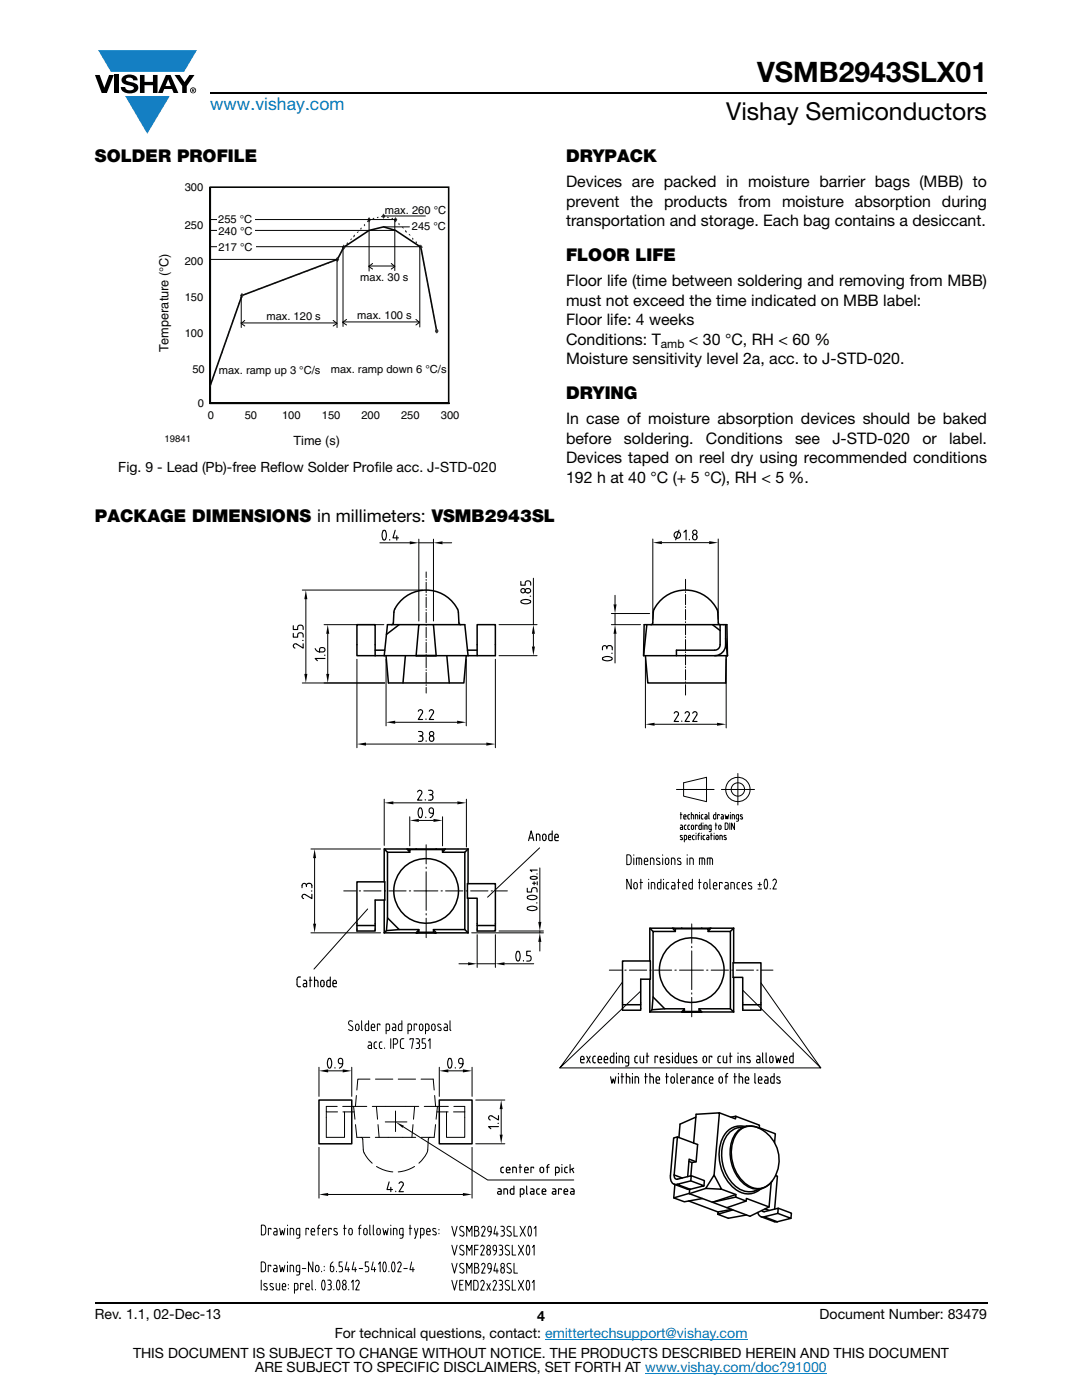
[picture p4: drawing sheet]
<svg xmlns="http://www.w3.org/2000/svg" width="216mm" height="279mm" viewBox="0 0 216 279" stroke-linecap="round" stroke-linejoin="round" font-family="sans-serif">
<defs><g id="words">
<text font-size="5.6" x="151.1" y="16.4">VSMB2943SLX01</text>
<text font-size="4.9" x="144.9" y="24">Vishay Semiconductors</text>
<text font-size="3.5" fill="#007ec4" x="42" y="21.9">www.vishay.com</text>
<g font-size="3.5">
<text x="18.9" y="32.3">SOLDER PROFILE</text>
<text x="112.9" y="32.3">DRYPACK</text>
<text x="112.9" y="52.1">FLOOR LIFE</text>
<text x="112.9" y="79.6">DRYING</text>
<text x="18.9" y="104.2">PACKAGE DIMENSIONS in millimeters: VSMB2943SL</text>
</g>
<g font-size="3.2">
<text x="112.9" y="37.4">Devices are packed in moisture barrier bags (MBB) to</text>
<text x="112.9" y="41.3">prevent the products from moisture absorption during</text>
<text x="112.9" y="45.2">transportation and storage. Each bag contains a desiccant.</text>
<text x="112.9" y="57.2">Floor life (time between soldering and removing from MBB)</text>
<text x="112.9" y="61">must not exceed the time indicated on MBB label:</text>
<text x="112.9" y="64.9">Floor life: 4 weeks</text>
<text x="112.9" y="68.8">Conditions: T</text>
<text x="137.5" y="68.8">&lt; 30 °C, RH &lt; 60 %</text>
<text x="112.9" y="72.7">Moisture sensitivity level 2a, acc. to J-STD-020.</text>
<text x="112.9" y="84.7">In case of moisture absorption devices should be baked</text>
<text x="112.9" y="88.6">before</text>
<text x="124.5" y="88.6">soldering.</text>
<text x="140.9" y="88.6">Conditions</text>
<text x="158.6" y="88.6">see</text>
<text x="166.1" y="88.6">J-STD-020</text>
<text x="184" y="88.6">or</text>
<text x="189.4" y="88.6">label.</text>
<text x="112.9" y="92.4">Devices taped on reel dry using recommended conditions</text>
<text x="112.9" y="96.3">192 h at 40 °C (+ 5 °C), RH &lt; 5 %.</text>
</g>
<g font-size="2.8">
<text x="23.6" y="94.2">Fig. 9 - Lead (Pb)-free Reflow Solder Profile acc. J-STD-020</text>
<text x="18.9" y="263.3">Rev. 1.1, 02-Dec-13</text>
<text x="107.2" y="263.6">4</text>
<text x="163.6" y="263.3">Document Number: 83479</text>
<text x="66.8" y="267.1">For technical questions, contact: emittertechsupport@vishay.com</text>
<text x="26.5" y="271">THIS DOCUMENT IS SUBJECT TO CHANGE WITHOUT NOTICE. THE PRODUCTS DESCRIBED HEREIN AND THIS DOCUMENT</text>
<text x="50.9" y="273.8">ARE SUBJECT TO SPECIFIC DISCLAIMERS, SET FORTH AT www.vishay.com/doc?91000</text>
</g>
<g font-size="2.5" fill="#040503">
<text x="33.6" y="70.3" transform="rotate(-90 33.6 70.3)">Temperature (°C)</text>
<text x="58.6" y="88.8">Time (s)</text>
</g>
<text font-size="2.4" x="131.9" y="69.4">amb</text>
<g font-size="2.2" fill="#040503">
<text x="36.9" y="38.2">300</text>
<text x="36.9" y="45.7">250</text>
<text x="43.5" y="44.6">255 °C</text>
<text x="43.6" y="47">240 °C</text>
<text x="76.8" y="42.6">max. 260 °C</text>
<text x="82.2" y="45.9">245 °C</text>
<text x="36.9" y="52.9">200</text>
<text x="43.6" y="50.1">217 °C</text>
<text x="71.9" y="56">max. 30 s</text>
<text x="36.9" y="60.1">150</text>
<text x="53.2" y="63.9">max. 120 s</text>
<text x="71.3" y="63.6">max. 100 s</text>
<text x="36.9" y="67.2">100</text>
<text x="38.4" y="74.4">50</text>
<text x="43.7" y="74.5">max. ramp up 3 °C/s</text>
<text x="66" y="74.4">max. ramp down 6 °C/s</text>
<text x="39.5" y="81.3">0</text>
<text x="41.5" y="83.7">0</text>
<text x="48.8" y="83.7">50</text>
<text x="56.3" y="83.7">100</text>
<text x="64.2" y="83.7">150</text>
<text x="72.1" y="83.7">200</text>
<text x="80" y="83.7">250</text>
<text x="88" y="83.7">300</text>
</g>
<text font-size="1.9" fill="#040503" x="32.8" y="88.2">19841</text>
</g></defs>
<g fill="#147fc3">
<path d="M19.6 10h19.7l-2.6 4.3h-1.1h-13.5z"/>
<path d="M25 19.2h8.9l-4.5 7.5z"/>
</g>
<g fill="#000">
<path d="M18.9 15h1l.9 2.5 1-2.5h.9l-1.4 3.6h-1zM22.9 15h.9v3.6h-.9zM24.6 15.3a2.1 2.1 0 0 1 2.8 .3l.1 .4h-.9a.79 .79 0 0 0-.7-.5 .79 .79 0 0 0-.8 .4l.3 .3 1 .2a1.08 1.08 0 0 1 1.2 1 1.08 1.08 0 0 1-1.1 1.2 1.73 1.73 0 0 1-2.4-1.2h.9a.96 .96 0 0 0 .8 .6 .96 .96 0 0 0 .9-.4 1.31 1.31 0 0 0-1.2-.6 1.03 1.03 0 0 1-1.1-.6 1.03 1.03 0 0 1 .2-1.1zM27.9 15h.9v1.3h1.7v-1.3h.9v3.6h-.9v-1.6h-1.7v1.6h-.9zM34.8 15h1.1l.9 1.4 1-1.4h1l-1.5 2.2v1.4h-.9v-1.4z"/>
<path d="M33.6 15.9l.5 1.3h-1.1zM33.1 15l-1.6 3.6h1l.3-.8h1.5l.3 .8h1l-1.6-3.6z"/>
<path d="M38.4 17.8h.2v.2h-.2zM38.3 17.7v.7h.1v-.3l.4 .3-.2-.3 .2-.2-.1-.2z"/>
<path d="M38.1 18a.46 .46 0 0 1 .9 0 .46 .46 0 0 1-.9 0zM37.9 18a.6 .6 0 0 0 1.2 0 .6 .6 0 0 0-1.2 0z"/>
</g>
<path d="M42 18.6h155M18.9 260h178.1" fill="none" stroke="#000" stroke-width=".36"/>
<path d="M108.8 267.3h40.3M128.7 274h36.3" fill="none" stroke="#007ec4" stroke-width=".2"/>
<path d="M31.5 36.3h60.2v53h-60.2z" fill="#fff"/>
<path d="M42 59h47.5M42 51.8h47.5M42 44.6h47.5M42 66.1h47.5" fill="none" stroke="#fff" stroke-width=".2"/>
<path d="M42 37.4h47.5" fill="none" stroke="#fff" stroke-width=".32"/>
<path d="M42 37.4h47.5v43.1h-47.5v-43.1v43.1h47.5M87.1 66.1l-3.1-16.8-5.1-3.3-2.4-.7-2.9 .7-5 3.3-1.3 2.5-19 7.2-6.3 17.9" fill="none" stroke="#040503" stroke-width=".32"/>
<g fill="#123217">
<path d="M42 76.7h.2l-.2 .4h-.1z" fill-rule="evenodd"/>
<path d="M42.4 75.7h.2l-.2 .3h-.2z" fill-rule="evenodd"/>
<path d="M42.7 74.6h.2l-.1 .3h-.1z" fill-rule="evenodd"/>
<path d="M43.5 72.4h.1l-.1 .4h-.1z" fill-rule="evenodd"/>
<path d="M44.3 70.2h.2l-.2 .3h-.2z" fill-rule="evenodd"/>
<path d="M44.6 69.1h.2l-.2 .4h-.1z" fill-rule="evenodd"/>
<path d="M45 68h.2l-.2 .4h-.1z" fill-rule="evenodd"/>
<path d="M45.4 67h.2l-.1 .3h-.2z" fill-rule="evenodd"/>
<path d="M45.7 65.9h.3l-.2 .3h-.2z" fill-rule="evenodd"/>
<path d="M46.2 64.8h.1l-.1 .4h-.2z" fill-rule="evenodd"/>
<path d="M46.5 63.6h.2l-.2 .4h-.1z" fill-rule="evenodd"/>
<path d="M46.9 62.6h.1l-.1 .3h-.1z" fill-rule="evenodd"/>
<path d="M47.3 61.5h.2l-.1 .3h-.2z" fill-rule="evenodd"/>
<path d="M47.6 60.4h.2l-.2 .4h-.1z" fill-rule="evenodd"/>
<path d="M48 59.3h.1v.4h-.2z" fill-rule="evenodd"/>
<path d="M48.1 58.9l.3-.1 .1 .2-.3 .1z" fill-rule="evenodd"/>
<path d="M49 58.6l.2-.1 .1 .2-.3 .1z" fill-rule="evenodd"/>
<path d="M50.6 58l.3-.1 .1 .2-.3 .1z" fill-rule="evenodd"/>
<path d="M51.4 57.7l.3-.1v.2l-.3 .1z" fill-rule="evenodd"/>
<path d="M52.2 57.3l.3-.1 .1 .2-.3 .2z" fill-rule="evenodd"/>
<path d="M53.1 57l.2-.1 .1 .2-.3 .1z" fill-rule="evenodd"/>
<path d="M53.8 56.7l.3-.1 .1 .2-.3 .1z" fill-rule="evenodd"/>
<path d="M54.7 56.4l.3-.1v.2l-.3 .1z" fill-rule="evenodd"/>
<path d="M55.5 56.1l.2-.1 .1 .2-.2 .1z" fill-rule="evenodd"/>
<path d="M56.3 55.8l.3-.1v.2l-.2 .1z" fill-rule="evenodd"/>
<path d="M57.1 55.5l.3-.1 .1 .2-.3 .1z" fill-rule="evenodd"/>
<path d="M57.9 55.2l.3-.1 .1 .2-.3 .1z" fill-rule="evenodd"/>
<path d="M58.7 54.9l.3-.1 .1 .2-.3 .1z" fill-rule="evenodd"/>
<path d="M59.6 54.6l.3-.1v.2l-.2 .1z" fill-rule="evenodd"/>
<path d="M60.4 54.3l.2-.1 .1 .2-.3 .1z" fill-rule="evenodd"/>
<path d="M61.2 54l.3-.1 .1 .2-.3 .1z" fill-rule="evenodd"/>
<path d="M62 53.7l.3-.1v.2l-.2 .1z" fill-rule="evenodd"/>
<path d="M62.8 53.4l.3-.1 .1 .2-.3 .1z" fill-rule="evenodd"/>
<path d="M63.7 53.1l.2-.1 .1 .2-.3 .1z" fill-rule="evenodd"/>
<path d="M64.4 52.8l.3-.1 .1 .2-.3 .1z" fill-rule="evenodd"/>
<path d="M65.3 52.5l.3-.1v.2l-.2 .1z" fill-rule="evenodd"/>
<path d="M66.1 52.2l.2-.1 .1 .2-.2 .1z" fill-rule="evenodd"/>
<path d="M66.9 51.9l.3-.1 .1 .2-.3 .1z" fill-rule="evenodd"/>
<path d="M67.4 51.7h.2l-.1 .3h-.2z" fill-rule="evenodd"/>
<path d="M67.9 50.5h.1l-.1 .5h-.2z" fill-rule="evenodd"/>
<path d="M68.3 49.5h.1l-.1 .4h-.1z" fill-rule="evenodd"/>
<path d="M68.4 49.2l.3-.2v.3l-.2 .2z" fill-rule="evenodd"/>
<path d="M69.2 48.5l.2-.2v.3l-.2 .2z" fill-rule="evenodd"/>
<path d="M70.1 47.6h.2l-.2 .3h-.3z" fill-rule="evenodd"/>
<path d="M70.8 46.8v.3l-.2 .3-.1-.3z" fill-rule="evenodd"/>
<path d="M71.4 46.2h.2l-.2 .3h-.2z" fill-rule="evenodd"/>
<path d="M71.9 45.6l.2-.2 .1 .3-.2 .2z" fill-rule="evenodd"/>
<path d="M72.6 44.9l.2-.2 .1 .3-.2 .2z" fill-rule="evenodd"/>
<path d="M73.2 44.2l.3-.2 .1 .2-.3 .2z" fill-rule="evenodd"/>
<path d="M73.5 43.8l.3-.1 .1 .2-.3 .1z" fill-rule="evenodd"/>
<path d="M74.3 43.6l.3-.2 .1 .3-.3 .1z" fill-rule="evenodd"/>
<path d="M75.2 43.3l.3-.1v.2l-.2 .1z" fill-rule="evenodd"/>
<path d="M76 43.1l.3-.1 .1 .2-.3 .1z" fill-rule="evenodd"/>
<path d="M76.5 43l.2 .1v.2l-.3-.1z" fill-rule="evenodd"/>
<path d="M77.3 43.2l.3 .1-.1 .2-.3-.1z" fill-rule="evenodd"/>
<path d="M78.1 43.6l.3-.2v.3l-.3 .1z" fill-rule="evenodd"/>
<path d="M78.8 43.8l.3 .2-.1 .3-.2-.2z" fill-rule="evenodd"/>
<path d="M79.6 44.5l.2 .2-.1 .3-.2-.2z" fill-rule="evenodd"/>
<path d="M80.2 45.3h.2l.2 .3h-.2z" fill-rule="evenodd"/>
<path d="M80.9 45.9l.3 .3-.1 .3-.3-.3z" fill-rule="evenodd"/>
<path d="M81.5 46.7h.2l.2 .3h-.2z" fill-rule="evenodd"/>
<path d="M82.3 47.4l.2 .2-.1 .3-.2-.2z" fill-rule="evenodd"/>
<path d="M83 48.1l.2 .2-.1 .3-.2-.2z" fill-rule="evenodd"/>
<path d="M83.6 48.8l.3 .2-.1 .2-.2-.2z" fill-rule="evenodd"/>
<path d="M83.9 49.2h.1l.1 .4h-.1z" fill-rule="evenodd"/>
<path d="M84.1 50.4h.2v.5h-.1z" fill-rule="evenodd"/>
<path d="M84.3 51.6h.2v.4h-.1z" fill-rule="evenodd"/>
<path d="M84.5 52.8h.2v.4h-.1z" fill-rule="evenodd"/>
<path d="M84.8 54h.2v.3h-.1z" fill-rule="evenodd"/>
<path d="M85 55.1h.2v.4h-.1z" fill-rule="evenodd"/>
<path d="M85.2 56.3h.2l.1 .4h-.2z" fill-rule="evenodd"/>
<path d="M85.5 57.6h.1l.1 .3h-.2z" fill-rule="evenodd"/>
<path d="M85.7 58.7h.1l.1 .4h-.2z" fill-rule="evenodd"/>
<path d="M85.9 59.9h.1l.1 .4h-.2z" fill-rule="evenodd"/>
<path d="M86.1 61.1h.1l.1 .3h-.1z" fill-rule="evenodd"/>
<path d="M86.4 62.2h.1l.1 .4h-.2z" fill-rule="evenodd"/>
<path d="M86.6 63.4h.1l.1 .4h-.2z" fill-rule="evenodd"/>
<path d="M86.8 64.6h.1l.1 .4h-.1z" fill-rule="evenodd"/>
<path d="M87 65.8h.1l.1 .4h-.1z" fill-rule="evenodd"/>
</g>
<path d="M48.3 58.7l.2 .3-.2 .3-.2-.3z" fill="#313232"/>
<path d="M48.5 59l-.2-.3-.2 .3 .2 .3" fill="none" stroke="#313232" stroke-width=".27"/>
<path d="M67.3 51.5l.2 .3-.2 .3-.2-.3z" fill-rule="evenodd" fill="#313232"/>
<path d="M67.3 51.5l.2 .3-.2 .3-.2-.3z" fill="none" stroke="#313232" stroke-width=".27"/>
<path d="M68.6 49l.2 .3-.2 .3-.2-.3z" fill-rule="evenodd" fill="#313232"/>
<path d="M68.6 49l.2 .3-.2 .3-.2-.3z" fill="none" stroke="#313232" stroke-width=".27"/>
<path d="M73.6 43.6l.3 .3-.3 .3-.2-.3z" fill-rule="evenodd" fill="#313232"/>
<path d="M73.6 43.6l.3 .3-.3 .3-.2-.3z" fill="none" stroke="#313232" stroke-width=".27"/>
<path d="M76.5 42.8l.2 .3-.2 .3-.2-.3z" fill-rule="evenodd" fill="#313232"/>
<path d="M76.5 42.8l.2 .3-.2 .3-.2-.3z" fill="none" stroke="#313232" stroke-width=".27"/>
<path d="M78.9 43.6l.2 .3-.2 .3-.2-.3z" fill-rule="evenodd" fill="#313232"/>
<path d="M78.9 43.6l.2 .3-.2 .3-.2-.3z" fill="none" stroke="#313232" stroke-width=".27"/>
<path d="M84 49l.2 .3-.2 .3-.2-.3z" fill-rule="evenodd" fill="#313232"/>
<path d="M84 49l.2 .3-.2 .3-.2-.3z" fill="none" stroke="#313232" stroke-width=".27"/>
<path d="M87.1 65.8l.3 .3-.3 .3-.2-.3z" fill-rule="evenodd" fill="#313232"/>
<path d="M87.1 65.8l.3 .3-.3 .3-.2-.3z" fill="none" stroke="#313232" stroke-width=".32"/>
<path d="M42 46h37M42 51.8h25.3M76.5 45.3h5.2" fill="none" stroke="#040503" stroke-width=".2"/>
<path d="M43.4 45.3h7.5v1.6h-7.5z" fill="#fff"/>
<path d="M42 49.2h41.9M48.1 58.9v6.5M67.3 51.7v13.7M68.4 49.3v15.9M83.8 49.2v16.1M48.1 64.5h19.1M48.8 63.9l-.7 .7 .7 .5M66.5 63.9l.8 .7-.8 .5M68.4 64.2h15.3M69.1 63.7l-.7 .7 .7 .5M83 63.7l.7 .7-.7 .5" fill="none" stroke="#040503" stroke-width=".2"/>
<path d="M43.4 48.3h7.6v1.6h-7.6z" fill="#fff"/>
<path d="M42 43.8h37M73.6 53.1h5.2M73.6 43.9v10.2M74.3 52.6l-.7 .6 .7 .5M76.5 43.1h8.4M78.1 52.6l.7 .6-.7 .5M78.8 44v10" fill="none" stroke="#040503" stroke-width=".2"/>
<g fill="#fff">
<path d="M43.3 43h7.6v1.6h-7.6z"/>
<path d="M52 105.7h111.9v152.5h-111.9z"/>
</g>
<g fill="none" stroke="#000" stroke-width=".2">
<path d="M60.3 117.8h24M61 119.6v14.9M75.8 108.3h6M83.6 107.6v16.3M83.6 108.3h2.9M85 114.1v1.2M85 115.6v.2M85 116.2v2.1M85 118.6v.2M85 119.2v2.1M86.5 107.6v16.3M88.3 108.3h1.8"/>
<path d="M106.4 115.4v9.3M122.7 118.8v1.8M130.3 107.6v16M132.1 108.3h9.4M136.8 115.6v2.1M136.8 118.1v.2M136.8 118.6v2.1M143.3 107.6v16M64.7 124.7h11.9M65.4 126.5v8M71.2 131.6v17.6M76.8 136.3h-16.5"/>
<path d="M77 131.6v13.3M85 121.7v.1M85 122.2v2.1M85 124.7v.1M85 125.2v2.1M85 127.7v.1M85 128.2v2.1M85 130.7v.1M85 131.2v2.1M85 133.7v.1M85 134.2v2.1M85 136.7v.1"/>
<path d="M85 137.2v1.1M93 131.6v13.3M98.8 131.6v17.6M99.6 124.7h7.6M99.6 130.9h7.6M106.4 126.5v2.5M122 122.4h7.6M122 124.7h5.8M122.7 122.4v2.3M122.7 126.5v5.8M128.8 131.6v13.7M136.8 121.1v.2"/>
<path d="M136.8 121.6v2.1M136.8 124.1v.2M136.8 124.6v2.1M136.8 127.1v.2M136.8 127.6v2.1M136.8 130.1v.2M136.8 130.6v2.1M136.8 133.1v.2M136.8 133.6v2.1M136.8 136.1v.2M136.8 136.6v2.1M144.9 131.6v13.7"/>
<path d="M73 148.5h24M76.7 159.5v9.2M78.9 144.1h12.3M93.1 159.5v9.5M130.6 144.5h12.5M135 157.6h7.5M136.4 156.2l4.6-1.1v4.9l-4.6-1.1zM143.9 157.6h6.7M147.2 154.4v6.3M62 169.4h13.9M62.8 171.3v13M68.6 177.8h2.4"/>
<path d="M71.7 177.8h.3M72.6 177.8h3.4M76.7 177.8h.3M77.6 177.8h3.4M78.5 160.2h12.8M81.7 177.8h.3M81.8 163v5.8M82.6 177.8h4.8M83.6 163.7h2.9M85 168.6v3.8M85 173.1v.2M85 174v7.7"/>
<path d="M88 177.8h.3M88.3 163v5.8M88.9 177.8h3.5M93 177.8h.3M93.9 177.8h3.5M98 177.8h.3M98.9 177.8h2.3M107.7 169.2l-10.4 9.9M107.7 173.2v10.8M125.1 170.6l.6 .1a1.35 1.35 0 0 1 .2 1.3l-.3 .5-.5 .1zM125.9 175.5v1.9l-.8-1.9v1.9M126.5 170.6v.1"/>
<path d="M126.5 171.2v1.4M126.6 176.2h.4l.2 .2v.7l-.4 .3-.3-.3zM127 172.6v-1.4h.7l.3 .3v1.1M127.5 171.2v1.4M127.7 176.1h.5M127.9 175.5v1.9M128.6 171.9h.7a.44 .44 0 0 0-.1-.5 .44 .44 0 0 0-.5-.1l-.1 .2v.9l.2 .2h.5M129.4 175.5v.1M129.4 176.1v1.3M129.8 172.6v-1.4h.4l.3 .3v1.1M130 177.4v-1.3h.4l.2 .3 .1 1M131.6 171.4l-.5-.1-.1 .2 .1 .3 .5 .2a.32 .32 0 0 1 0 .5 .32 .32 0 0 1-.4 0l-.2-.1"/>
<path d="M131.9 175.5v1.9h-.5l-.2-.2v-.8l.2-.3h.5M132.2 170.6v.1M132.2 171.2v1.3M132.4 175.5v.1M132.4 176.1v1.3M132.9 171.3h.4l.1 .2v.7l-.3 .3-.3-.3zM133.5 176.1l-.5 .1-.1 .8 .1 .3 .5 .1M134 172.5v-1.3h.4l.2 .3 .1 1M134.1 176.1h.4l.2 .4v.9h-.5a.34 .34 0 0 1-.2-.3 .34 .34 0 0 1 .2-.3h.5M135.2 176.1h.5M135.4 175.5v1.9M135.7 162.6h.4"/>
<path d="M135.8 164.7h.3l.1 .2v.6h-.4v-.4h.4M135.8 171.4l-.5-.1-.1 .2 .1 .2 .5 .3a.36 .36 0 0 1-.1 .6 .36 .36 0 0 1-.5-.2M135.9 162.1v1.3M136.1 166.8l-.2-.1-.2 .2 .5 .4v.2h-.5M136.2 176.8h.7l-.1-.6h-.4l-.1 .2v.8l.1 .2h.5M136.4 163h.5l-.1-.4-.3 .2v.5l.4 .1M136.5 167.6l.5-.2-.1-.7h-.4v1.3M136.9 164.7h-.2l-.2 .2 .1 .5 .3 .1M137.1 170.6v.1M137.1 171.2v1.3M137.4 167.1h.4v-.1a.24 .24 0 0 0-.2-.3 .24 .24 0 0 0-.2 .3v.5l.4 .1M137.6 162.6h-.2l-.2 .2 .1 .6h.3"/>
<path d="M137.6 164.7h-.2l-.2 .2 .1 .5 .3 .1M137.6 172.5v-1.3h.4l.3 .3v1M137.9 162.6l.5 .1v.7M137.9 162.1v1.3M138 164.8l.2-.1a.55 .55 0 0 1 .1 .8l-.3-.1zM138.2 175.5v1.9h-.6l-.1-.4v-.6l.1-.3h.6M138.5 166.7h-.2l-.1 .3v.4l.3 .2M138.9 166.3h.1M138.9 166.7v.9M139.1 164.8v-.1h-.3v.8M139.2 163.4v-.7l-.4-.1v.8M139.2 166.7h.4"/>
<path d="M139.4 176.1h.5M139.6 175.5v1.9M139.6 172.5v-1.3h.7l.3 .3v1M139.6 162.1v.1M139.6 162.6v.8M139.6 166.3l-.2 .1-.1 1.2M139.9 164.2v1.3h-.3l-.1-.7 .4-.1M139.9 166.3h.1M139.9 166.7v.9M140.1 171.2v1.3M140.3 162.6l-.3 .1-.1 .5 .1 .2h.3M140.3 164.2v.1"/>
<path d="M140.3 164.7v.8M140.6 176.2h.4l.1 .2v.7l-.3 .3-.4-.3v-.7zM140.6 166.7h-.2l-.1 .3v.4l.3 .2M140.7 162.6h.3l.1 .2v.6h-.4v-.3l.4-.1M141 166.7h.3l.1 .3v.6l-.3-.1v-.3l.3-.1M141.1 165.5v-.7l-.5-.1v.8M141.1 172.5v-1.3h.8l.3 .3v1M141.4 162.1l.1 1.3M141.6 175.5v1.7l.2 .2M141.7 171.2v1.3M141.8 166.7h.3M141.9 165.5l-.4-.1 .1-.7h.3v1l-.1 .3h-.3"/>
<path d="M141.9 166.3v1.3M142.3 176.8h.7a.44 .44 0 0 0-.1-.5 .44 .44 0 0 0-.4-.1l-.2 .3 .1 .7 .1 .2h.5M142.5 166.3h.1M142.5 166.7v.9M142.7 164.7h.4M142.8 162.1v1.3h-.3l-.1-.7 .4-.1M142.8 164.2v1.3M142.9 166.8l.2-.1a.55 .55 0 0 1 .1 .9l-.3-.2zM143.5 164.8l.1-.1a.53 .53 0 0 1 .1 .8l-.3-.1zM143.5 162.7v-.1h-.3v.8M143.9 162.6h.3l.1 .2v.6h-.3v-.3l.3-.1M144.1 176.3v-.2h-.5v1.3"/>
<path d="M144.1 167.6v-.7l-.5-.2v.9M144.7 162.6l.2 .8 .1-.5 .2 .5 .2-.8M144.7 164.2l.4 .1 .1 .2v.8l-.2 .2h-.3zM144.7 176.1h.4l.2 .3v1h-.4a.33 .33 0 0 1-.3-.3 .33 .33 0 0 1 .3-.3h.4M144.9 166.8l-.4-.1v.2l.4 .4v.2h-.4M145.6 164.2v1.3M145.7 162.1v.1M145.7 162.6v.8M145.8 177.4v-1.3h.4l.3 .3v1M146.6 163.4l-.1-.7-.4-.1v.8M146.6 164.2v1.3l-.6-1.3v1.3M147.4 163.4l-.5-.1v-.6l.2-.1h.3v1l-.2 .3h-.2"/>
<path d="M147.6 176.1h-.3l-.2 .4 .1 .8 .4 .1M148.1 176.8h.7a.44 .44 0 0 0-.1-.5 .44 .44 0 0 0-.4-.1l-.2 .2v.8l.2 .2h.5M148.1 162.7l-.2-.1-.2 .2 .5 .4v.2h-.5M149.9 176.2l-.4-.1-.2 .3 .1 .2 .5 .3a.36 .36 0 0 1 0 .5 .36 .36 0 0 1-.6-.1M151.3 177.4h.6M151.3 176.5h.6M151.6 176.1v.9M152.7 175.5l.1-.1a1.46 1.46 0 0 1 0 2 1.72 1.72 0 0 1-.1-1.9zM153.7 177.3v.1M154.2 175.8a.39 .39 0 0 1 .6-.3 .39 .39 0 0 1 .1 .6l-.7 1.3h.7M62 186.2h13.9M73.4 181.4l-10.8 12"/>
<path d="M85 182.3v.3M85 183.2v3.9M91.6 192.3h1.8M94.1 186.2h14.3M95.2 192.3h3.6M95.2 186.5v6.6M98.8 186.5v6.6M99.6 185.8h8.8M100.7 192.3h5.8M107.7 185.8v.4M107.7 188v1.8M121.6 193.6h2.4"/>
<path d="M124.2 196l-12.5 17.1 16.2-15.3M124.7 193.6h.2M125.6 193.6h3.4M129.7 193.6h.2M130.6 193.6h3.4M134.7 193.6h.2M135.6 193.6h4.8M138 198.1v.3M138 199v3.9M138 184.4v3.8M138 188.9v.2M138 189.8v7.7"/>
<path d="M141 193.6h.3M141.9 193.6h3.5M146 193.6h.3M146.9 193.6h3.5M148.2 197.6l15.6 15.5h-52.1M151 193.6h.3M151.8 196.2l12 16.9M151.9 193.6h2.3M63.6 213v5.8M65.5 213.7h2.9M70.2 213v5.8M70.3 203.8a.46 .46 0 0 0-.7 .1 .46 .46 0 0 0 .1 .6l.5 .4a.46 .46 0 0 1 .1 .7 .46 .46 0 0 1-.7-.1"/>
<path d="M71.1 204.4h.4l.1 .4v.6l-.3 .3-.3-.3v-.7zM71.1 218.6l-.2 2.2M72.2 203.7v1.8l.1 .2M73.5 207.9l.4 .1 .2 .3v1h-.4a.34 .34 0 0 1-.3-.4 .34 .34 0 0 1 .3-.3h.4M73.6 203.7v2l-.6-.1-.1-.3v-.7l.1-.2h.6M73.8 215.4h-2.4l-.2 2.1M74.1 205h.7a.44 .44 0 0 0-.1-.4 .44 .44 0 0 0-.5-.2l-.1 .4 .1 .8 .6 .1M74.9 215.4h3.5M75.2 207.9l-.5 .2v.8v.2l.5 .2M75.8 204.6v-.2h-.5v1.3M76.2 207.9l-.4 .2-.1 .8 .1 .2 .4 .2M76.7 209.1v.2"/>
<path d="M77 205.7l.6-.1 .1-.2v-.8l-.1-.2h-.6v1.9M78 207.3v2M78.4 204.4h.4l.2 .2v1.1h-.5a.33 .33 0 0 1-.2-.3 .33 .33 0 0 1 .2-.4h.5M78.5 208.4h.4a.55 .55 0 0 0 .5-.6 .55 .55 0 0 0-.5-.5h-.4v2M79.5 215.4h3.4M80.2 203.7v2l-.5-.1-.2-.3v-.7l.2-.2h.5M80.6 207.3h-.4l-.3 .5 .1 1.3 .2 .1 .4 .1M81.4 205.7l.5-.1 .2-.2v-.8l-.2-.2h-.5v1.9M81.8 207.5v-.2h.7l-.4 2M83 207.3h.4a.45 .45 0 0 1 .3 .4 .45 .45 0 0 1-.3 .5M83.2 204.6v-.2h-.6v1.3M83.2 208.2h.2"/>
<path d="M83.4 208.2a.58 .58 0 0 1 .3 .5 .58 .58 0 0 1-.3 .6h-.4M83.8 204.4h.4l.2 .3v.7l-.4 .3-.3-.3v-.7zM84 215.4h2.4l.2 2.1M84.9 207.3h-.7v.9h.4a.58 .58 0 0 1 .3 .5 .58 .58 0 0 1-.3 .6h-.4M84.9 205.7l.5-.1 .2-.2v-.8l-.2-.2h-.5v1.9M85.5 207.7l.3-.4v2M86.3 204.4h.4l.1 .3v.7l-.3 .3-.4-.3v-.7zM86.7 218.6l.2 2.2M87.7 213v5.8M88 204.5l-.5-.1-.2 .3 .7 .5v.3l-.2 .2-.5-.1M88.7 204.4h.4l.2 .2v1.1h-.5a.34 .34 0 0 1-.2-.4 .34 .34 0 0 1 .2-.3h.5M89.5 213.7h2.9"/>
<path d="M89.8 203.7v1.8l.2 .2M94.2 213v5.8M94.9 219.5h5.8M63.6 229v10.1M65.5 238.4h26.9M67.3 220.8h-2.2v1.1h2.2M68.4 220.8h4.8M68.4 221.9h2.3M68.7 221.9v5.1h-3.6v-5.1M70.6 220.8l.2 2.6M70.9 224.4l.3 2.6h2.6M72 227l.3 .1 .1 .2 .1 2.2 .2 .6 .6 1.1 1 .9"/>
<path d="M74.3 220.8h9.3M75.1 220.8l.2 2.6M75.1 232.8a7.2 7.2 0 0 0 3.3 1.1M75.4 224.4l.3 2.6M76.9 223.9h4.3M78.9 221.7v4.1M80.5 224.9l16.8 10.6h17.2M82.4 224.4l-.2 2.6M82.7 232.8a7.2 7.2 0 0 1-3.2 1.1M82.7 220.8l-.2 2.6M83 227h-8.1M84.7 220.8h4.8"/>
<path d="M85.8 227l-.2 .1-.1 .2-.1 2.2a5.7 5.7 0 0 1-1.8 2.6M86.9 224.4l-.3 2.6h-2.6M87.2 221.9h2.2M87.3 220.8l-.3 2.6M90.5 221.9h2.2M90.6 220.8h2.1v6.2h-3.6v-5.1M94.2 229v10.1M94.9 228.3h5.8M100 221.3v5.1M52.1 251.8l.6 .1 .3 .4v1.1l-.3 .4h-.6zM52.1 255.5v1.9M52.2 244.5l.6 .1a1.35 1.35 0 0 1 .2 1.3l-.2 .5-.6 .1z"/>
<path d="M53.3 256.2h-.5l-.2 .2 .1 .2 .5 .3a.36 .36 0 0 1 0 .6 .36 .36 0 0 1-.6-.2M54 252.7v-.2h-.5v1.3M54.1 245.4v-.3h-.5v1.4M54.5 256.2l-.5-.1-.1 .4 .7 .6a.38 .38 0 0 1-.3 .4 .38 .38 0 0 1-.4-.2M54.7 252.5h.4l.2 .4v.9h-.6l-.1-.2 .1-.4h.6M54.7 245.1l.4 .1 .2 .2v1.1h-.4a.34 .34 0 0 1-.3-.4 .34 .34 0 0 1 .3-.3h.4M55.1 256.1v1.1l.3 .2h.4v-1.3M55.8 252.5l.2 1.3 .3-.9 .3 .9 .2-1.3M55.8 245.1l.3 1.4 .2-.9 .3 .9 .3-1.4M56.3 256.8h.7a.44 .44 0 0 0-.1-.5 .44 .44 0 0 0-.4-.1l-.2 .4v.6l.2 .2h.5M57.4 251.8v.2M57.4 252.5v1.3"/>
<path d="M57.4 244.5v.1M57.4 245.1v1.4M57.5 256.4v.1M57.5 257.1v.1M57.9 246.5v-1.4h.4l.3 .3v1.1M58.6 253.8v-1.1l-.2-.2h-.5v1.3M58.8 257.4h.5l.1-.2v-.8l-.1-.2-.5-.1v2M59.8 253.8h-.5l-.2-.2v-.9l.2-.2h.5v1.6l-.2 .3-.4 .1M59.8 246.5l-.5-.1-.1-.2-.1-.7 .2-.3 .5-.1v1.6l-.2 .4h-.4M60.3 253.2h.7M60.5 256.4v-.3h-.5v1.3M61 256.8h.7l-.1-.6h-.4l-.2 .2v.7l.2 .3h.5"/>
<path d="M61.6 245.4v-.3h-.6v1.4M62.1 245.8h.7a.44 .44 0 0 0-.1-.5 .44 .44 0 0 0-.5-.1l-.1 .2v.9l.1 .1 .6 .1M62.3 255.5v1.7l.1 .2M62.4 251.8v2l-.8-2v2M62.9 257.3v.1M63.1 252.6h.4l.1 .2v.7l-.3 .3-.3-.3zM63.3 245.1h.5M63.8 244.5l-.3 .3v1.7M64.2 253.7v.1M64.4 245.8h.7a.44 .44 0 0 0-.1-.5 .44 .44 0 0 0-.5-.1l-.1 .2v.9l.1 .1 .6 .1M64.4 255.5h.1a1.49 1.49 0 0 1 .1 1.9 1.35 1.35 0 0 1-.3-1.8zM64.7 252.7v.1"/>
<path d="M64.7 253.5v.1M65.4 255.5h.3a.45 .45 0 0 1 .4 .4 .45 .45 0 0 1-.4 .5M65.6 256.4h.1M65.7 256.4a.58 .58 0 0 1 .4 .5 .58 .58 0 0 1-.4 .5h-.3M66.1 245.4v-.3h-.5v1.4M66.4 251.8l-.4 .5-.1 1.1a.36 .36 0 0 0 .4 .4 .36 .36 0 0 0 .3-.4l-.1-.6-.6-.1M66.6 257.3v.1M67.1 253.7v.1M67.3 245.3l-.5-.1-.2 .3 .7 .6a.37 .37 0 0 1-.2 .4 .37 .37 0 0 1-.5-.1M67.4 255.5h.1a1.49 1.49 0 0 1 0 1.9 1.35 1.35 0 0 1-.2-1.8zM68.3 251.8h-.6v.9h.3a.57 .57 0 0 1 .3 .7 .57 .57 0 0 1-.6 .4M68.5 256.4h.2a.59 .59 0 0 1 .4 .5 .59 .59 0 0 1-.4 .5 .64 .64 0 0 1-.2-1z"/>
<path d="M68.6 245.1h.5M68.7 244.5v1.9M69.2 251.8l-.3 1.6h.8M69.5 252.9v.9M69.6 257.3v.1M69.7 245.2h.5l.1 .2v.7l-.4 .3-.3-.3zM70.1 255.9l.4-.4v1.9M70.6 251.8l-.3 1.6h.8M70.9 252.9v.9M71 255.8l.3-.3 .4 .3-.7 1.6h.7M71.5 245.1h.5M71.7 253.2h.7"/>
<path d="M72 244.5l-.3 .3v1.6M72.7 245.2h.4l.2 .2v.7l-.4 .3-.3-.3zM73.5 251.8h-.6v.9h.3a.6 .6 0 0 1 .4 .6 .6 .6 0 0 1-.4 .5h-.3M73.8 244.5v1.7l.2 .2M74.5 251.8l-.4 1.6h.9M74.5 244.5v1.7l.2 .2M74.7 252.9v.9M75.3 245.2h.4l.2 .2v.7l-.4 .3-.3-.3zM75.5 252.3l.4-.5v2M76.4 245.1l.3 1.3 .2-.8 .3 .8 .3-1.3M76.6 252l.1-.1a1.48 1.48 0 0 1 .1 1.9 1.36 1.36 0 0 1-.2-1.8zM77.6 253.7v.1"/>
<path d="M78 244.5v.1M78 245.1v1.3M78.3 252l.1-.1a1.48 1.48 0 0 1 .1 1.9 1.36 1.36 0 0 1-.2-1.8zM79.2 246.4l-.1-1.1-.6-.2v1.3M79.3 252.2a.38 .38 0 0 1 .6-.3 .38 .38 0 0 1 .1 .6l-.7 1.3h.7M80.4 246.4h-.5l-.2-.2v-.8l.2-.2 .5-.1v1.6l-.2 .4h-.4M80.6 253.2h.7M81.6 245.1h.6M81.8 244.5v1.9M82.1 251.8l-.3 1.6h.9M82.4 252.9v.9M82.7 245.1l.3 1.3"/>
<path d="M83.4 245.1l-.5 2h-.2M83.9 246.4h.5l.2-.2v-.7l-.2-.3-.5-.1v2M85.1 245.8h.7l-.1-.6h-.4l-.1 .2v.9l.1 .1h.5M87 245.3l-.5-.1-.2 .2 .2 .2 .4 .3a.33 .33 0 0 1 .1 .5 .33 .33 0 0 1-.5 0l-.1-.1M87.6 245.4v.1M87.6 246.1v.1M90.2 244.7l.5 2 .5-2M90.2 255.5l.5 2 .5-2M90.2 252.1l.5 2 .5-2M90.2 248.5l.5 2 .5-2M91.7 256.4h.6M92.4 255.5h-.7v2h.7"/>
<path d="M92.5 244.8a.46 .46 0 0 0-.7 .1 .46 .46 0 0 0 .1 .7l.5 .3a.47 .47 0 0 1 .1 .7 .47 .47 0 0 1-.8-.1M92.5 252.2a.47 .47 0 0 0-.7 .1 .47 .47 0 0 0 .1 .7l.5 .3a.47 .47 0 0 1 .1 .7 .47 .47 0 0 1-.8-.1M92.5 248.6a.46 .46 0 0 0-.7 .1 .46 .46 0 0 0 .1 .6l.5 .3a.47 .47 0 0 1 .1 .8 .47 .47 0 0 1-.8-.1M93 257.5v-2l.5 1.1 .5-1.1v2M93.1 246.7v-2l.6 1.1 .5-1.1v2M93.1 254.1v-2l.6 1.1 .5-1.1v2M93.1 250.5v-2l.6 1.1 .5-1.1v2M94.5 255.5l.7 .1a1.35 1.35 0 0 1 .2 1.3l-.2 .5-.7 .1zM94.7 249.4h.7M95.1 245.6a.45 .45 0 0 0 .4-.4 .45 .45 0 0 0-.4-.5h-.4v2h.4a.56 .56 0 0 0 .5-.5 .56 .56 0 0 0-.5-.6h-.4M95.1 253l.3-.2v-.6l-.7-.1v2h.4a.56 .56 0 0 0 .5-.6 .56 .56 0 0 0-.5-.5h-.4M95.4 248.5h-.7v2"/>
<path d="M95.9 255.8a.38 .38 0 0 1 .6-.2 .38 .38 0 0 1 .1 .6l-.7 1.3h.7M95.9 248.8a.38 .38 0 0 1 .6-.2 .38 .38 0 0 1 .1 .6l-.7 1.3h.7M96.1 245.1a.38 .38 0 0 1 .6-.3 .38 .38 0 0 1 0 .6l-.6 1.3h.7M96.1 252.4a.38 .38 0 0 1 .5-.2 .38 .38 0 0 1 .2 .6l-.7 1.3h.7M97.1 256.2l.7 1.3M97.3 248.6a.39 .39 0 0 1 .5 .3 .39 .39 0 0 1-.5 .4l-.2-.4zM97.3 249.5l.2-.1a.52 .52 0 0 1 .4 .6 .52 .52 0 0 1-.6 .4l-.2-.4zM97.8 256.2l-.7 1.3M98 245.8h-.3a.56 .56 0 0 1-.4-.6 .56 .56 0 0 1 .5-.5l.2 .3v1l-.1 .3-.4 .4M98 253.2h-.3a.55 .55 0 0 1-.4-.6 .55 .55 0 0 1 .5-.5l.2 .3v1l-.1 .3-.4 .4M98.4 255.8a.38 .38 0 0 1 .5-.2 .38 .38 0 0 1 .1 .6l-.6 1.3h.7M98.9 244.7l-.4 1.6h.9"/>
<path d="M98.9 252.1l-.4 1.5h.9M99.1 249.6h-.4a.56 .56 0 0 1-.3-.6 .56 .56 0 0 1 .4-.5l.3 .3v.9l-.2 .4-.4 .4M99.2 245.8v.9M99.2 253.2v.9M99.6 255.5h.3a.45 .45 0 0 1 .4 .4 .45 .45 0 0 1-.4 .5M99.6 248.5h.3a.45 .45 0 0 1 .4 .4 .45 .45 0 0 1-.4 .5M99.8 256.4h.1M99.8 249.4h.1M99.9 244.7h.4a.45 .45 0 0 1 .3 .5 .45 .45 0 0 1-.3 .4M99.9 256.4a.6 .6 0 0 1 .4 .5 .6 .6 0 0 1-.4 .6h-.3M99.9 249.4a.6 .6 0 0 1 .4 .5 .6 .6 0 0 1-.4 .6h-.3M100.1 252.2a.39 .39 0 0 1 .5 .4 .39 .39 0 0 1-.5 .3l-.2-.3z"/>
<path d="M100.1 253.1l.2-.1a.6 .6 0 0 1 .3 .5 .6 .6 0 0 1-.3 .6 .65 .65 0 0 1-.2-1zM100.1 245.6h.2M100.3 245.6a.6 .6 0 0 1 .3 .6 .6 .6 0 0 1-.3 .5h-.4M101.6 255.6a.46 .46 0 0 0-.7 .1 .46 .46 0 0 0 .1 .6l.5 .4a.47 .47 0 0 1 0 .7 .47 .47 0 0 1-.7-.1M101.6 248.6a.47 .47 0 0 0-.7 0 .47 .47 0 0 0 .1 .7l.5 .3a.47 .47 0 0 1 .1 .8 .47 .47 0 0 1-.8-.1M101.9 244.8a.46 .46 0 0 0-.6 .1 .46 .46 0 0 0 .1 .7l.4 .3a.47 .47 0 0 1 .1 .7 .47 .47 0 0 1-.7-.1M101.9 252.2a.46 .46 0 0 0-.6 .1 .46 .46 0 0 0 .1 .6l.4 .4a.47 .47 0 0 1 .1 .7 .47 .47 0 0 1-.7-.1M102.2 255.5v2h.7M102.2 248.5v2h.7M102.6 244.7v2h.7M102.6 252.1v2h.7M103.4 255.5l1.1 2"/>
<path d="M103.4 248.5l1.1 2M103.8 244.7l1 2M104.5 255.5l-1.1 2M104.5 248.5l-1.1 2M104.8 244.7l-1 2M105.2 255.6l.1-.1a1.33 1.33 0 0 1 .2 1.9l-.1 .1a1.25 1.25 0 0 1-.3-1.6zM105.2 248.5h.1a1.45 1.45 0 0 1 .1 2 1.54 1.54 0 0 1-.2-2zM105.6 244.8l.1-.1a1.44 1.44 0 0 1 0 2 1.54 1.54 0 0 1-.1-1.9zM106.2 256l.4-.5v2M106.2 248.9l.4-.4v2M106.6 245.2l.3-.5v2"/>
<circle cx="147.2" cy="157.6" r="2.43"/>
<circle cx="147.2" cy="157.6" r="1.33"/>
<circle cx="68.7" cy="255.9" r=".4"/>
</g>
<g fill="none" stroke="#000" stroke-width=".3">
<path d="M71.2 124.7h3.7v6.2h-3.7zM74.9 129.8h1.9M74.9 130.9h20.3M77 130.9l.5 5.4h15.1l.4-5.4M78.1 124.7l.3-.1 .1-.3 .1-2.1a6.9 6.9 0 0 1 6.4-4.4 6.9 6.9 0 0 1 6.5 4.4l.1 2.1 .1 .3 .2 .1M79.6 124.7l-2.5 1.9M80.9 130.9l-.5 5.4M83 130.8l.6-6.1h2.9l.5 6.1M83.6 124.7h-6.3l-.6 6.2M86.5 124.7h6.2l.7 6.2M87 130.8l-4 .1M89.2 130.9l.5 5.4"/>
<path d="M93.3 129.8h1.9M95.2 124.7h3.6v6.2h-3.6zM128.5 124.7h16.5l.2 6.2h-16.8zM129.1 124.7l-.7 6.2M129.9 124.7l.2-.1 .1-.3a5.6 5.6 0 0 1 4-6.1 6.8 6.8 0 0 1 9 4l.1 2.1 .1 .3 .3 .1M142.2 124.7l1.5 1.1M143.7 124.7v4.2a1.09 1.09 0 0 1-1.1 .9h-7.6v1.1M144.8 124.7v4a2.2 2.2 0 0 1-2.2 2.2M144.8 127.4l.4 3.5M144.9 130.9l-.1 5.4h-15.5l-.5-5.4M145.2 130.8v.1M71.2 176h5.6v3.6h-1.9v6.2h-3.7z"/>
<path d="M76.7 169.4v6.6M76.7 179.6v6.6M81.8 169.5l-.6-.1 .6 .7M88.3 169.5l.5-.1-.5 .7M93.4 169.4h-16.7l.6 .7M93.4 169.4l-.6 .7M93.4 169.4v7M93.4 179.3v6.9M71.2 184.7h3.7M76.7 186.2h16.7M77.3 183.2l-.2 2.5-.4 .5M79.7 185.5l-2.6 .2"/>
<path d="M83 186.2l.6-.1 3.4 .1zM83.6 185.5h-3.9l-2.4-2.3v-13.1h4.5v-.6h6.5v.6h4.4v15.4h-6.2v.6M83.6 186.1v-.6l-.6 .7M86.5 185.5l.5 .7M92.8 185.5l.6 .7M95.2 184.7h3.6M98.8 184.3v1.1M98.8 184.3v-7.9h-5.5v2.9h1.9v6.5h3.6v-.4M124.2 191.8h5.6v3.6h-1.9v6.2h-3.7zM129.7 185.2v6.6M129.7 195.4v6.6M130.3 199l-.2 2.5-.4 .5"/>
<path d="M134.8 185.4l-.6-.2 .6 .7M141.3 185.4l.5-.2-.5 .7M146.3 192.1h5.5v9.5h-3.6v-6.5h-1.9zM146.4 185.2l-.7 .7M146.4 185.2v6.9M146.4 195.1v6.9M146.4 185.2h-16.7l.6 .7M63.6 219.5h6.6v8.8h-6.6zM87.7 219.5h6.5v8.8h-6.5zM124.2 200.5h3.7M129.7 202h16.7M132.6 201.3l-2.5 .2"/>
<path d="M136 202h4zM136.6 201.3h-4l-2.3-2.3v-13.1h4.5v-.5h6.5v.5h4.4v15.4h-6.2v.6M136.6 201.9v-.6l-.6 .7M139.5 201.3l.5 .7M145.7 201.3l.7 .7M148.2 200.5h3.6M134.5 236.3l2.7 1h.5M134.5 234.5l.7-7.6-.8 .2-.6 7.7a1.2 1.2 0 0 0 1.3 1.6M134.5 234.5v.1a.62 .62 0 0 0 .7 .7l2.7-.7-.1 1.1-2.7 .7 2.6 .9M134.5 234.5l1.6 .6M134.7 236.4l-.3 2.7M135.2 226.9l4 1.5-.3 3.5-.8 .1"/>
<path d="M137.4 239.7l5.9 2.2M137.5 231.8l.6 .2M137.6 238.2l12 4.5 3.9-1.8M137.6 238.2l-3.2 .9 2.2 .7 3.6-.6M137.6 237.4v.8M137.8 235.7l2.7 1-2.8 .6M137.9 234.6l2.7 1-.1 1.1M138.1 232l-.2 2.7M138.4 228.1l.5-5.7 4.7-.3-1.1 12.4M138.9 222.9l-3.2 1.4-.2 2.7M138.9 231.9l-1.4-.6-.3 3.5M140.8 237.2l-3.2 1"/>
<path d="M142.5 234.5l1.5 2.8-3.2-.1zM143.6 222.1l3.2 1.2v-.5l4.7 1.8v.5l3.2 1.2-.1 1.8M146.8 222.8l-.9 .1M146.8 238.4l-4.6 1.5 4.6-1M148.6 224.8a3.9 3.9 0 0 0-4.6 2.8 8.9 8.9 0 0 0 3 9.9 3.7 3.7 0 0 0 4.8-.2M148.9 239.7l-3.9 1.3M149 224.8a4.2 4.2 0 0 0-3.2 3.8 8.1 8.1 0 0 0 3.6 8.3 3.6 3.6 0 0 0 2.7 .3M149 224.8l.9-.1 1.4 .4M149 224.8a4.8 4.8 0 0 0-5 4.9 8.3 8.3 0 0 0 3.8 7.7 4.9 4.9 0 0 0 4.3-.2M151.3 225.1a3.5 3.5 0 0 0-4.8 2.1 8 8 0 0 0 3 9.5 3.4 3.4 0 0 0 4.5-.9M151.3 225.1a7.1 7.1 0 0 1 2.7 10.7M153.9 236l-.4 4.9-4.6-1.7v.5l-2.1-.8v-.5l-2.8-1.1"/>
<path d="M154 235.8l-1 .9-.9 .5M154.8 234.6l.3 .1-.5 6.6M146 241.4l-2.7 .5-.1 .4M146.2 241.5l-3 .8 2.1 .8 3.6-.6M151.2 242a1.01 1.01 0 0 0 1.3 .8M151.9 242.8l2.7 1h.5M152 241.6l.5 .2 2.8-.7-.1 1.1-2.7 .6 2.6 1M152.7 241.3l.8 .3M155.2 242.2l2.6 .9-2.7 .7M155.3 241.1l2.6 1-.1 1"/>
<circle cx="85" cy="177.8" r="6.5"/>
<circle cx="138" cy="193.6" r="6.5"/>
</g>
<g fill="#000">
<path d="M61 117.8l.3 1.8h-.6zM81.8 108l1.8 .3-1.8 .3zM86.5 108.3l1.8-.3v.6zM130.3 108.3l1.8-.3v.6zM141.5 108l1.8 .3-1.8 .3zM60.7 134.5h.6l-.3 1.8zM65.1 134.5h.6l-.3 1.8zM65.4 124.7l.3 1.8h-.6zM106.1 129h.6l-.3 1.9zM106.4 124.7l.3 1.8h-.6zM122.4 120.6h.6l-.3 1.8zM122.7 124.7l.3 1.8h-.6z"/>
<path d="M71.2 148.5l1.8-.3v.6zM76.7 160.2l1.8-.3v.6zM77 144.1l1.9-.3v.6zM91.2 143.8l1.8 .3-1.8 .3zM91.3 159.9l1.8 .3-1.8 .3zM97 148.2l1.8 .3-1.8 .3zM128.8 144.5l1.8-.3v.6zM143.1 144.2l1.8 .3-1.8 .3zM62.8 169.4l.3 1.9h-.6zM81.8 163.7l1.8-.3v.6zM86.5 163.4l1.8 .3-1.8 .3zM62.5 184.3h.6l-.3 1.9z"/>
<path d="M93.4 192l1.8 .3-1.8 .3zM98.8 192.3l1.9-.3v.6zM107.7 186.2l.3 1.8h-.6zM107.4 184h.6l-.3 1.8zM63.6 213.7l1.9-.3v.6zM68.4 213.4l1.8 .3-1.8 .3zM87.7 213.7l1.8-.3v.6zM92.4 213.4l1.8 .3-1.8 .3zM63.6 238.4l1.9-.3v.6zM78.9 223.9l1.7 .8-.3 .4zM92.4 238.1l1.8 .3-1.8 .3zM100 219.5l.3 1.8h-.6z"/>
<path d="M99.7 226.4h.6l-.3 1.9z"/>
</g>
<g fill="none" stroke="#000" stroke-width=".22">
<path d="M76.4 105.9l.3-.1a1.31 1.31 0 0 1 0 2 1.44 1.44 0 0 1-.3-1.9zM77.8 107.7v.1M78.9 105.8l-.5 1.5h1.1M79.2 106.9v.9M103.9 116v.8h.9v-.4a.56 .56 0 0 1 .5-.5 .56 .56 0 0 1 .6 .5v.4M104 119.9a1.44 1.44 0 0 1 1.9 .2 1.34 1.34 0 0 1-2 0zM104.9 117.6a.53 .53 0 0 1 .8-.1 .53 .53 0 0 1 0 .8 .53 .53 0 0 1-.8-.1l-.1-.3zM105.8 119h.1M135.5 105.8l-.7 1.9M136.5 106.2l.4-.4v1.9M137.6 107.6v.1M138.3 106.8a.48 .48 0 0 1 .7 .1 .48 .48 0 0 1-.1 .7 .48 .48 0 0 1-.7-.1z"/>
<path d="M58.5 126.4v.8h.9v-.5a.56 .56 0 0 1 .5-.4 .56 .56 0 0 1 .6 .4v.5M58.5 124.9v.7h.9v-.4a.56 .56 0 0 1 .5-.4 .56 .56 0 0 1 .6 .4v.4M60.4 127.8h.1M60.5 128.5v.8l-1.3-.8a.44 .44 0 0 0-.6 .3 .44 .44 0 0 0 .3 .5M62.9 129.4a1.26 1.26 0 0 0 1.9 .4l.1-.1a.59 .59 0 0 0-.5-.5 .59 .59 0 0 0-.6 .3v.6M64.7 130.8h.2M64.9 131.4h-2l.4 .5M120.3 131.2a1.42 1.42 0 0 1 1.9 .2 1.29 1.29 0 0 1-2 0zM121.1 129.3a.55 .55 0 0 1 .5-.5 .55 .55 0 0 1 .6 .5v.4M121.1 129.3a.44 .44 0 0 0-.5-.5 .44 .44 0 0 0-.4 .5v.4M121.1 129.3v.2M122.1 130.4h.1"/>
<path d="M83.3 158a.44 .44 0 0 1 .6-.2 .44 .44 0 0 1 .2 .6l-.8 1.3h.9M83.5 142a.44 .44 0 0 1 .6-.3 .44 .44 0 0 1 .2 .6l-.8 1.3h.8M83.5 146h.4a.44 .44 0 0 1 .5 .4 .44 .44 0 0 1-.5 .5M83.7 146.9h.2M83.9 146.9a.56 .56 0 0 1 .5 .5 .56 .56 0 0 1-.5 .6h-.4M84.9 159.6v.1M85 143.5v.1M85 147.8v.2M85.5 157.7h.4a.44 .44 0 0 1 .5 .5 .44 .44 0 0 1-.5 .4M85.7 142a.44 .44 0 0 1 .5-.3 .44 .44 0 0 1 .3 .6l-.8 1.3h.8M85.7 158.6h.2M85.8 147a.49 .49 0 0 1 .7 .1 .49 .49 0 0 1-.1 .7 .49 .49 0 0 1-.7-.1z"/>
<path d="M85.9 158.6a.56 .56 0 0 1 .5 .5 .56 .56 0 0 1-.5 .6h-.4M134.5 142.3a.45 .45 0 0 1 .6-.2 .45 .45 0 0 1 .2 .6l-.8 1.3h.9M136 143.9v.1M136.7 142.3a.45 .45 0 0 1 .6-.2 .45 .45 0 0 1 .2 .6l-.8 1.3h.9M138.2 142.3a.45 .45 0 0 1 .6-.2 .45 .45 0 0 1 .2 .6l-.8 1.3h.9M61.1 176.7a.56 .56 0 0 1 .6-.4 .56 .56 0 0 1 .5 .4v.5M61.1 176.7a.44 .44 0 0 0-.4-.4 .44 .44 0 0 0-.4 .4v.5M61.1 176.7v.2M62.1 177.8h.1M62.2 178.5v.8l-1.3-.8a.44 .44 0 0 0-.6 .2 .44 .44 0 0 0 .3 .6M83.7 161.2h.2a1.29 1.29 0 0 1 0 2 1.38 1.38 0 0 1-.2-2zM85 163.1v.1"/>
<path d="M86.5 162.3h-.5a.49 .49 0 0 1-.5-.4 .49 .49 0 0 1 .4-.6 .49 .49 0 0 1 .6 .4 1.23 1.23 0 0 1-.7 1.5M105.2 177.3v.7h.9v-.4a.56 .56 0 0 1 .5-.5 .56 .56 0 0 1 .6 .5v.4M105.3 178.9a1.42 1.42 0 0 1 1.9 .2 1.31 1.31 0 0 1-2 0zM105.5 167.8l.5-2 .5 2M105.6 167.2h.8M105.9 175a.86 .86 0 0 1 1.3 .3l-.4 .2h-.6l-.3-.1zM106.3 176.3h.6M106.6 176v.6M107 167.8v-1.3h.4l.3 .2v1.1M107.1 174.4h.1M107.2 173.6h-1.4l.3 .4M107.2 176v.6"/>
<path d="M108.4 166.5h.4l.1 .3v.7l-.3 .3-.3-.3zM110.2 165.8v2h-.5l-.2-.3v-.8l.2-.2h.5M110.7 167.1h.7a.44 .44 0 0 0-.1-.4 .44 .44 0 0 0-.5-.2l-.1 1.1 .2 .2h.5M60 195h-.5l-.2 .5v1.2l.2 .2h.5M60.6 195.6l.4 .1 .2 .2v1h-.4a.33 .33 0 0 1-.3-.3 .33 .33 0 0 1 .3-.3h.4M61.7 195.6h.5M61.9 195v1.9M62.8 195.6l.6 .1 .1 1.2M62.8 195v1.9M64.1 195.7h.4l.2 .2v.7l-.4 .3-.3-.3zM65.9 195v1.9h-.5l-.2-.2v-.8l.2-.2 .5-.1M66.4 196.3h.7a.44 .44 0 0 0-.1-.5 .44 .44 0 0 0-.4-.1l-.2 .2v.8l.2 .2h.5"/>
<path d="M103.1 189.9l.3-.1a1.31 1.31 0 0 1 0 2 1.42 1.42 0 0 1-.3-1.9zM104.5 191.7v.1M105.3 181.1a1.44 1.44 0 0 1 1.9 .2 1.31 1.31 0 0 1-2 0zM105.9 189.8h-.8v.9h.4a.56 .56 0 0 1 .5 .6 .56 .56 0 0 1-.5 .5h-.4M107.1 180.2h.1M65.5 211.3l.3-.1a1.34 1.34 0 0 1 0 2 1.44 1.44 0 0 1-.3-1.9zM66.8 213.1v.1M68.4 212.3h-.4a.51 .51 0 0 1-.5-.7 .51 .51 0 0 1 .8-.1v1.2l-.6 .5M89.5 211.3l.3-.1a1.31 1.31 0 0 1 0 2 1.44 1.44 0 0 1-.3-1.9zM90.8 213.1v.1M92.4 212.3h-.5a.51 .51 0 0 1-.4-.7 .51 .51 0 0 1 .9-.1v.1a1.23 1.23 0 0 1-.7 1.6M115.8 211.5h.7a.44 .44 0 0 0 0-.5 .44 .44 0 0 0-.5-.1l-.1 .2v.8l.1 .2h.5"/>
<path d="M117.1 210.8l.7 1.3M117.8 210.8l-.7 1.3M118.8 210.8h-.3l-.2 .4 .1 .8 .4 .1M119.3 211.5h.7a.44 .44 0 0 0 0-.5 .44 .44 0 0 0-.5-.1l-.1 .2v.8l.1 .2h.5M120.6 211.5h.7a.44 .44 0 0 0-.1-.5 .44 .44 0 0 0-.5-.1l-.1 .2v.8l.2 .2h.5M121.8 214.9l.3 1.3 .3-.9 .2 .9 .3-1.3M122.5 210.1v2h-.5l-.2-.2v-.9l.2-.2h.5M123 210.1v.2M123 210.8v1.3M123.4 214.2v.1M123.4 214.9v1.3M123.9 214.9h.6"/>
<path d="M124.1 214.2v2M124.2 212.1v-1.1l-.2-.2h-.5v1.3M125 214.9h.5l.2 .2v1.1M125 214.2v2M125.5 212.1h-.6l-.1-.2v-.9l.1-.2h.6v1.6l-.2 .3-.5 .1M126.2 214.2v.1M126.2 214.9v1.3M127.2 210.8h-.3l-.2 .4 .1 .8 .4 .1M127.4 216.2l-.1-1.2-.6-.1v1.3M127.7 210.8v1.1l.3 .2h.4v-1.3M128.6 214.9h.6M128.8 214.2v2"/>
<path d="M128.9 210.8h.6M129.1 210.1v2M129.7 214.9l.6 .1 .1 1.2M129.7 214.2v2M130.9 215.5h.7a.44 .44 0 0 0-.1-.4 .44 .44 0 0 0-.4-.1l-.2 .2v.8l.2 .2h.5M131.2 211v-.2h-.5v1.3M131.7 211.5h.7l-.1-.6h-.4l-.1 .2v.8l.2 .2h.4M132.8 214.9h.6M133 214.2v2M133.6 210.9l-.5-.1-.2 .2 .2 .3 .4 .3a.32 .32 0 0 1 .1 .4 .32 .32 0 0 1-.5 .1l-.1-.1M134 215h.4l.2 .2v.7l-.4 .3-.3-.3zM134.2 210.1v.2"/>
<path d="M134.2 210.8v1.3M135.1 214.2v1.8l.2 .2M135.4 210.1v2h-.5l-.2-.2v-.9l.2-.2h.5M135.8 215.5h.7l-.2-.5h-.4l-.1 .2v.8l.2 .2h.5M135.9 210.8v1.1l.3 .2h.4v-1.3M137.2 211.4h.7l-.2-.5h-.4l-.1 .9 .1 .3h.6M137.5 215.1v-.2h-.5v1.3M138.2 214.9h.4l.1 .2 .1 1.1h-.5a.33 .33 0 0 1-.2-.3 .33 .33 0 0 1 .2-.4h.5M139 210.9l-.5-.1-.1 .2 .1 .3 .4 .3a.29 .29 0 0 1 .1 .4 .29 .29 0 0 1-.3 .1l-.3-.1M140 216.2l-.1-1.2-.6-.1v1.3M140.4 210.9h.4l.2 .2v.7l-.4 .3-.3-.3zM141 214.9h-.3l-.2 .4 .1 .8 .4 .1"/>
<path d="M141.5 215.5h.7l-.1-.5h-.4l-.1 .2-.1 .7 .2 .3h.5M142 211v-.2h-.5v1.3M143.6 215h.4l.2 .2v.7l-.4 .3-.3-.3zM143.8 210.8l-.5 .1v.3v.8l.5 .1M144.3 210.8v1.1l.3 .2h.4v-1.3M144.7 214.9h.5M145.2 214.2l-.3 .3v1.7M145.5 210.8h.6M145.7 210.1v2M146.4 214.9h.6M146.6 214.2v2M147.3 210.1v.1"/>
<path d="M147.3 210.8v1.3M147.5 214.9h.5l.2 .2v1.1M147.5 214.2v2M148.5 212.1l-.1-1.2-.6-.1v1.3M148.7 215.5h.7a.44 .44 0 0 0-.1-.4 .44 .44 0 0 0-.4-.1l-.2 .2v.8l.2 .2h.5M149.6 210.9l-.4-.1-.2 .2 .1 .3 .6 .3v.3l-.2 .2-.5-.1M150.6 214.2v1.8l.2 .2M151 210.8h.5l.1 .4v.9h-.4a.34 .34 0 0 1-.3-.3 .34 .34 0 0 1 .3-.4h.4M151.3 215.5h.7a.44 .44 0 0 0-.1-.4 .44 .44 0 0 0-.4-.1l-.2 .2v.8l.2 .2h.5M152.2 210.1v1.8l.1 .2M152.6 214.9h.5l.1 .4v.9h-.4a.34 .34 0 0 1-.2-.3 .34 .34 0 0 1 .2-.4h.4M152.9 210.1v1.8l.1 .2"/>
<path d="M153.7 210.9h.4l.1 .2v.7l-.3 .3-.3-.3v-.7zM154.5 214.2v2h-.5l-.2-.3v-.8l.2-.2h.5M154.8 210.8l.2 1.3 .3-.9 .3 .9 .2-1.3M155.6 215l-.5-.1-.1 .2 .1 .3 .5 .3a.36 .36 0 0 1-.1 .5 .36 .36 0 0 1-.5-.1M156.3 211.4h.7a.44 .44 0 0 0 0-.4 .44 .44 0 0 0-.5-.1l-.2 .3 .1 .8 .6 .1M158.3 210.1v2h-.5l-.2-.4v-.7l.2-.2h.5M77.6 235.9l-.4 1.5h1.1M78 237v.8M79 237.7v.1M79.6 236.2a.45 .45 0 0 1 .6-.3 .45 .45 0 0 1 .2 .6l-.8 1.3h.9M99.4 224.2h.1M99.4 237.3h.4l.2 .3v.7h-.5a.27 .27 0 0 1-.2-.2 .27 .27 0 0 1 .2-.3h.5"/>
<path d="M99.5 224.8h-2l.4 .5M99.5 222.6v.9l-1.3-.8a.43 .43 0 0 0-.7 .2 .43 .43 0 0 0 .3 .6M100.5 232.9l-.5 .1-.1 .7 .2 .3h.4M101 233.5h.8a.38 .38 0 0 0-.3-.5 .38 .38 0 0 0-.5 .3l.1 .7h.7M101.3 238.3l-.1-1h-.7v1M102.5 236.7v1.6h-.5l-.2-.3v-.6l.2-.1h.5M103 234l-.1-1-.6-.1v1.1M103.6 232.9h.5M103.8 232.4v1.6M103.8 238.3h.6l.1-.2v-.7l-.1-.1h-.6v1.6M104.7 233.5h.7a.38 .38 0 0 0-.3-.5 .38 .38 0 0 0-.4 .3l.1 .7h.6M105.1 236.7v1.5l.2 .1"/>
<path d="M105.9 237.3h.5l.1 .1v.9h-.4a.27 .27 0 0 1-.3-.2 .27 .27 0 0 1 .3-.3h.4M106.5 233.1v-.2h-.6v1.1M107.6 237.3h-.4l-.1 .7 .2 .3h.3M107.9 233h.4l.2 .2v.6l-.2 .2h-.4l-.1-.2v-.5zM108.2 237.8h.7a.38 .38 0 0 0-.2-.5 .38 .38 0 0 0-.5 .3l.1 .7h.6M109 232.9h.6M109.6 232.4l-.4 .2v1.4M110.3 237.3h.4l.2 .3v.7h-.4a.27 .27 0 0 1-.3-.2 .27 .27 0 0 1 .3-.3h.4M110.8 234h.6l.1-.2 .1-.5-.2-.3-.6-.1v1.7M112 237.4v-.1h-.5v1M112.1 232.4v.1M112.1 232.9v1.1"/>
<path d="M112.5 237.8h.8a.38 .38 0 0 0-.3-.5 .38 .38 0 0 0-.5 .3l.1 .7h.7M113.2 232.9l-.5 .2v.6l.2 .3h.3M113.8 232.4v1.6M113.9 237.3h.5l.1 .3v.7h-.4a.27 .27 0 0 1-.3-.2 .27 .27 0 0 1 .3-.3h.4M114.1 233.3l.4 .7M114.5 233.1l-.7 .4"/>
<circle cx="104.4" cy="117.9" r=".44"/>
<circle cx="135.2" cy="106.8" r=".66"/>
<circle cx="138.6" cy="106.2" r=".44"/>
<circle cx="86.1" cy="146.4" r=".44"/>
</g>
<use href="#words"/>
</svg>
